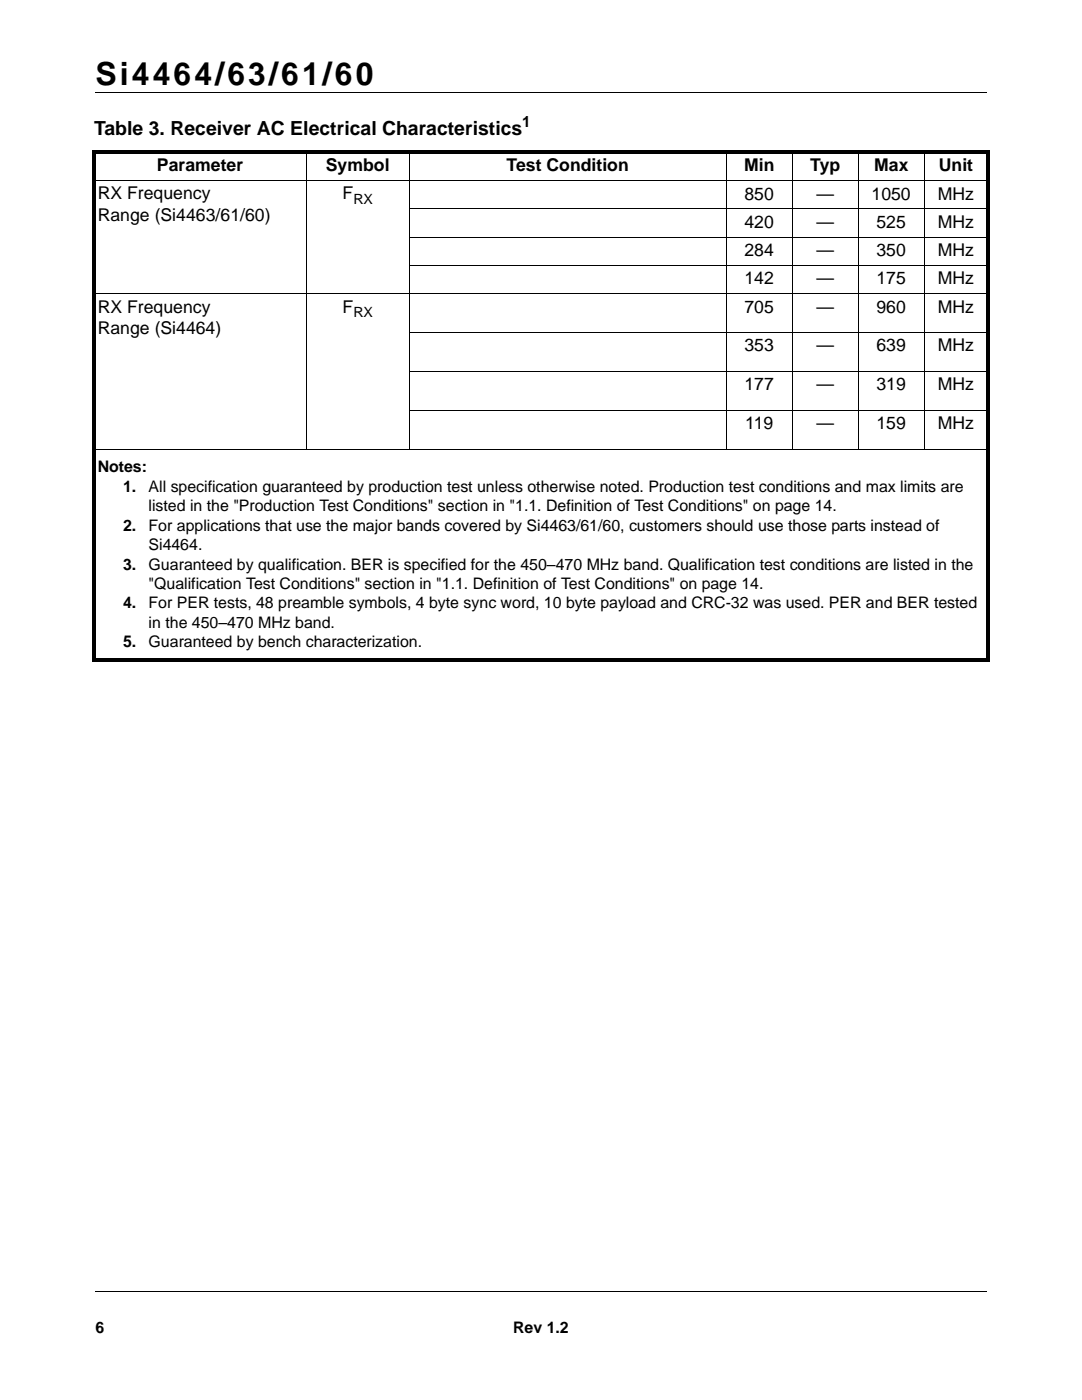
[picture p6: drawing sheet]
<svg xmlns="http://www.w3.org/2000/svg" width="216mm" height="279mm" viewBox="0 0 216 279" stroke-linecap="round" stroke-linejoin="round" font-family="sans-serif">
<defs><g id="words">
<text font-size="6.3" x="19" y="16.9">Si4464/63/61/60</text>
<text font-size="3.9" x="18.8" y="27">Table 3. Receiver AC Electrical Characteristics</text>
<g font-size="3.5">
<text x="31.3" y="34.2">Parameter</text>
<text x="65" y="34.2">Symbol</text>
<text x="101.1" y="34.2">Test Condition</text>
<text x="148.5" y="34.2">Min</text>
<text x="161.7" y="34.2">Typ</text>
<text x="174.4" y="34.2">Max</text>
<text x="187.3" y="34.2">Unit</text>
<text x="19.5" y="39.8">RX Frequency</text>
<text x="68.3" y="39.8">F</text>
<text x="148.5" y="39.8">850</text>
<text x="162.9" y="39.8">—</text>
<text x="173.9" y="39.8">1050</text>
<text x="187.1" y="39.8">MHz</text>
<text x="19.5" y="44">Range (Si4463/61/60)</text>
<text x="148.5" y="45.4">420</text>
<text x="162.9" y="45.4">—</text>
<text x="174.9" y="45.4">525</text>
<text x="187.1" y="45.4">MHz</text>
<text x="148.5" y="51.1">284</text>
<text x="162.9" y="51.1">—</text>
<text x="174.9" y="51.1">350</text>
<text x="187.1" y="51.1">MHz</text>
<text x="148.5" y="56.7">142</text>
<text x="162.9" y="56.7">—</text>
<text x="174.9" y="56.7">175</text>
<text x="187.1" y="56.7">MHz</text>
<text x="19.5" y="62.4">RX Frequency</text>
<text x="68.3" y="62.4">F</text>
<text x="148.5" y="62.4">705</text>
<text x="162.9" y="62.4">—</text>
<text x="174.9" y="62.4">960</text>
<text x="187.1" y="62.4">MHz</text>
<text x="19.5" y="66.6">Range (Si4464)</text>
<text x="148.5" y="70.1">353</text>
<text x="162.9" y="70.1">—</text>
<text x="174.9" y="70.1">639</text>
<text x="187.1" y="70.1">MHz</text>
<text x="148.5" y="77.9">177</text>
<text x="162.9" y="77.9">—</text>
<text x="174.9" y="77.9">319</text>
<text x="187.1" y="77.9">MHz</text>
<text x="148.7" y="85.7">119</text>
<text x="162.9" y="85.7">—</text>
<text x="174.9" y="85.7">159</text>
<text x="187.1" y="85.7">MHz</text>
</g>
<g font-size="3.2">
<text x="19.5" y="94.3">Notes:</text>
<text x="24.6" y="98.1">1.</text>
<text x="29.7" y="98.1">All specification guaranteed by production test unless otherwise noted. Production test conditions and max limits are</text>
<text x="24.6" y="105.9">2.</text>
<text x="29.7" y="105.9">For applications that use the major bands covered by Si4463/61/60, customers should use those parts instead of</text>
<text x="29.7" y="102">listed in the &quot;Production Test Conditions&quot; section in &quot;1.1. Definition of Test Conditions&quot; on page 14.</text>
<text x="24.6" y="113.7">3.</text>
<text x="29.7" y="109.8">Si4464.</text>
<text x="29.7" y="113.7">Guaranteed by qualification. BER is specified for the 450–470 MHz band. Qualification test conditions are listed in the</text>
<text x="29.7" y="117.5">&quot;Qualification Test Conditions&quot; section in &quot;1.1. Definition of Test Conditions&quot; on page 14.</text>
<text x="24.6" y="121.4">4.</text>
<text x="29.7" y="121.4">For PER tests, 48 preamble symbols, 4 byte sync word, 10 byte payload and CRC-32 was used. PER and BER tested</text>
<text x="29.7" y="125.3">in the 450–470 MHz band.</text>
<text x="24.6" y="129.2">5.</text>
<text x="29.7" y="129.2">Guaranteed by bench characterization.</text>
<text x="19" y="266">6</text>
<text x="102.4" y="266">Rev 1.2</text>
</g>
<text font-size="3.1" x="104.2" y="25.4">1</text>
<g font-size="2.8">
<text x="70.5" y="40.7">RX</text>
<text x="70.5" y="63.3">RX</text>
</g>
</g></defs>
<path d="M19 18.4h177.8M19.1 257.8h177.8" fill="none" stroke="#000" stroke-width=".2"/>
<path d="M166.6 259.6h30.7v14.7h-30.7z" fill="#fff"/>
<path d="M18.4 30.1h179.1v.7h-179.1zM18.4 30.8h.7v100.5h-.7zM18.4 131.3h179.1v.7h-179.1zM196.8 30.8h.7v100.5h-.7z" fill="#000"/>
<g fill="none" stroke="#000" stroke-width=".2">
<path d="M18.4 36h179.1M61.1 30.1v59.6M81.7 30.1v59.6M144.9 30.1v59.6M158.1 30.1v59.6M171.2 30.1v59.6M184.4 30.1v59.6M18.4 58.6h179.1M81.6 41.7h115.9M81.6 47.3h115.9M81.6 53h115.9M81.6 66.4h115.9"/>
<path d="M81.6 74.1h115.9M18.4 89.7h179.1M81.6 81.9h115.9"/>
</g>
<use href="#words"/>
</svg>
